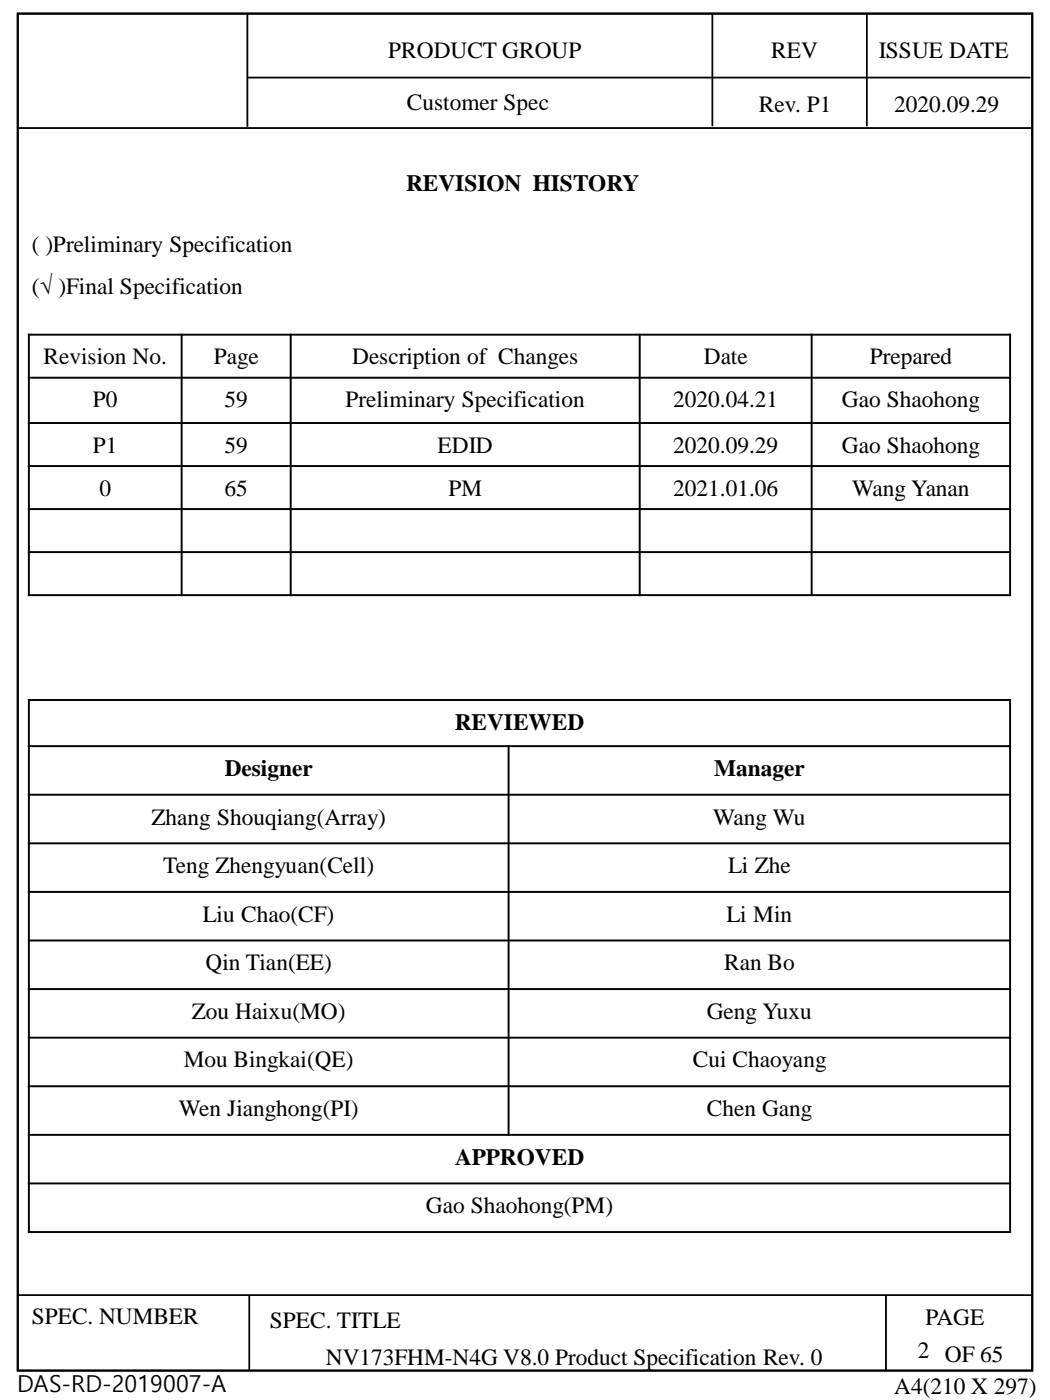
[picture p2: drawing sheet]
<svg xmlns="http://www.w3.org/2000/svg" width="190mm" height="254mm" viewBox="0 0 190 254" stroke-linecap="round" stroke-linejoin="round" font-family="sans-serif">
<defs><g id="words">
<g font-size="4.2">
<text x="70.4" y="10.5">PRODUCT GROUP</text>
<text x="139.9" y="10.4">REV</text>
<text x="159.4" y="10.6">ISSUE DATE</text>
<text x="73.8" y="20">Customer Spec</text>
<text x="137.7" y="20.4">Rev. P1</text>
<text x="162.2" y="20.4">2020.09.29</text>
<text x="73.7" y="34.7">REVISION HISTORY</text>
<text x="5.8" y="45.6">( )Preliminary Specification</text>
<text x="5.8" y="53.3">(√ )Final Specification</text>
<text x="7.9" y="66.1">Revision No.</text>
<text x="38.8" y="66.1">Page</text>
<text x="63.9" y="66.1">Description of Changes</text>
<text x="127.7" y="66.1">Date</text>
<text x="157.8" y="66.1">Prepared</text>
<text x="16.8" y="73.9">P0</text>
<text x="40.7" y="73.9">59</text>
<text x="62.7" y="73.9">Preliminary Specification</text>
<text x="122.1" y="73.9">2020.04.21</text>
<text x="152.8" y="73.9">Gao Shaohong</text>
<text x="16.8" y="82.1">P1</text>
<text x="40.7" y="82.1">59</text>
<text x="79.4" y="82.1">EDID</text>
<text x="122.1" y="82.1">2020.09.29</text>
<text x="152.8" y="82.1">Gao Shaohong</text>
<text x="18" y="89.9">0</text>
<text x="40.7" y="89.9">65</text>
<text x="81.3" y="89.9">PM</text>
<text x="122.1" y="89.9">2021.01.06</text>
<text x="154.6" y="89.9">Wang Yanan</text>
<text x="82.5" y="132.4">REVIEWED</text>
<text x="40.8" y="140.8">Designer</text>
<text x="129.6" y="140.8">Manager</text>
<text x="27.5" y="149.6">Zhang Shouqiang(Array)</text>
<text x="129.4" y="149.6">Wang Wu</text>
<text x="29.6" y="158.4">Teng Zhengyuan(Cell)</text>
<text x="132.1" y="158.4">Li Zhe</text>
<text x="36.8" y="167.2">Liu Chao(CF)</text>
<text x="131.8" y="167.2">Li Min</text>
<text x="37.3" y="176">Qin Tian(EE)</text>
<text x="131.4" y="176">Ran Bo</text>
<text x="34.8" y="184.9">Zou Haixu(MO)</text>
<text x="128.2" y="184.9">Geng Yuxu</text>
<text x="33.3" y="193.7">Mou Bingkai(QE)</text>
<text x="125.7" y="193.7">Cui Chaoyang</text>
<text x="32.4" y="202.5">Wen Jianghong(PI)</text>
<text x="128.2" y="202.5">Chen Gang</text>
<text x="82.6" y="211.3">APPROVED</text>
<text x="77.3" y="220.1">Gao Shaohong(PM)</text>
<text x="5.8" y="240.3">SPEC. NUMBER</text>
<text x="49" y="240.9">SPEC. TITLE</text>
<text x="167.9" y="240.4">PAGE</text>
<text x="59.1" y="247.7">NV173FHM-N4G V8.0 Product Specification Rev. 0</text>
<text x="166.5" y="246.4">2 OF 65</text>
<text x="3.1" y="252.6">DAS-RD-2019007-A</text>
<text x="162.2" y="252.8">A4(210 X 297)</text>
</g>
</g></defs>
<g fill="none" stroke="#000" stroke-width=".35">
<path d="M3.2 2.5h184.1v246.2h-184.1zM5.1 68.5h178.3M5.1 76.7h178.3M5.1 60.7h178.3M5.2 60.5v47.7M33 60.5v47.7M52.7 60.5v47.7M116.1 60.5v47.7M147.3 60.5v47.7M183.3 60.5v47.7M5.1 84.6h178.3M5.1 92.4h178.3"/>
<path d="M5.1 100.2h178.3M5.1 108h178.3M5.1 135.4h178.3M5.1 127h178.3M5.2 126.8v96.9M92.3 135.2v70.9M183.3 126.8v96.9M5.1 144.2h178.3M5.1 153h178.3M5.1 161.8h178.3M5.1 170.6h178.3M5.1 179.4h178.3"/>
<path d="M5.1 188.3h178.3M5.1 197.1h178.3M5.1 205.9h178.3M5.1 214.7h178.3M5.1 223.5h178.3"/>
</g>
<path d="M44.9 2.6v20.4M44.9 14.1h142M129.3 2.5v20.4M157.3 2.5v20.4M3.2 23.2h184.1M3.2 235h184.1M45.2 235v13.7M160.7 234.9v13.7" fill="none" stroke="#000" stroke-width=".26"/>
<use href="#words"/>
</svg>
